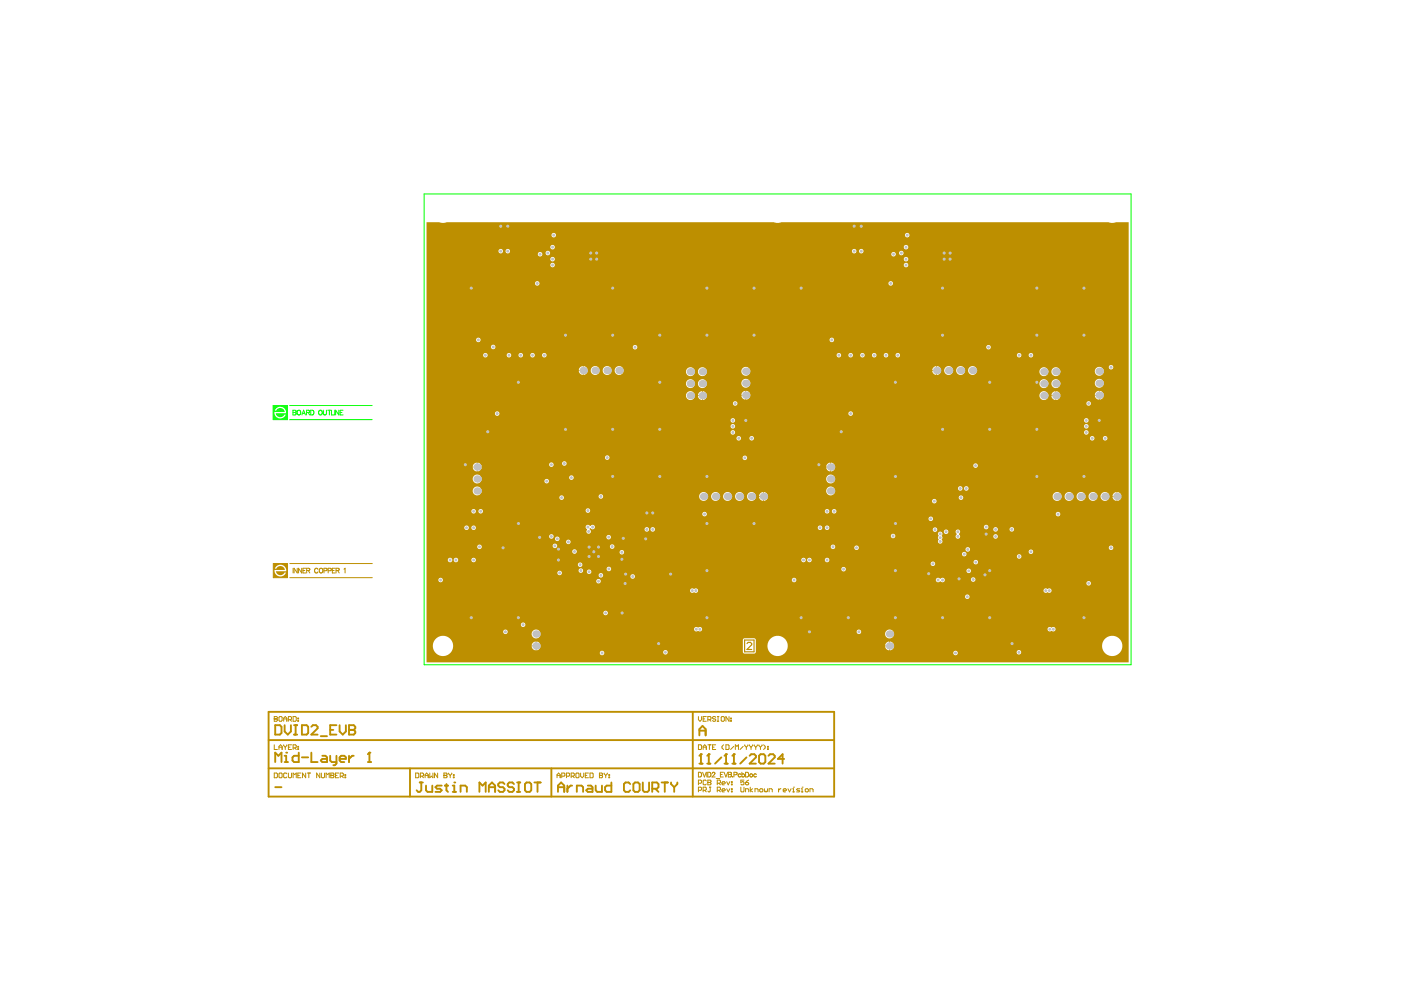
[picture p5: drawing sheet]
<svg xmlns="http://www.w3.org/2000/svg" width="297mm" height="210mm" viewBox="0 0 297 210" stroke-linecap="round" stroke-linejoin="round" font-family="sans-serif">
<path d="M57.9 86h3v3h-3zM58.5 86.6l-.3 .5h.4l.4-.5 .6-.1 .6 .4 .2 .4h-2.2l.3 1 .8 .4 .9-.3 .4-.5h-.3l-.5 .5h-.6l-.5-.3-.2-.5h2.2l-.3-.9-.8-.5-.7 .1z" fill="#0f0"/>
<g fill="none" stroke="#0f0" stroke-width=".21">
<path d="M89.9 41.1h149.9v99.8h-149.9zM57.9 86h3v3h-3zM61.4 89h17.5M61.4 86h17.5M62.1 87l.6 .1v.3l-.2 .1 .3 .1-.1 .3-.6 .1zM62.1 87.5h.4M63.1 87.1l.1-.1a.45 .45 0 0 1 .6 .5 .45 .45 0 0 1-.7 .3zM64 88l.4-1 .4 1M64.1 87.6h.5M65 87.5l.6-.1v-.3l-.6-.1v1M65.3 87.5l.4 .5M65.9 87h.3a.53 .53 0 0 1 .4 .5 .53 .53 0 0 1-.4 .5h-.3z"/>
<path d="M67.7 87.1v-.1a.45 .45 0 0 1 .6 .5 .45 .45 0 0 1-.6 .3zM68.6 87v.7l.2 .3 .4-.2v-.8M69.5 87h.7M69.8 87v1M70.3 87v1h.5M71 87v1M71.8 87v1l-.6-1v1M72.1 87.5h.4M72.7 87h-.6v1h.6"/>
</g>
<g fill="#bd8f00">
<path d="M90.4 47.1h2.7l.6 .2 1-.2h69.4l.6 .2 1-.2h69.3l.6 .2 1-.2h2.7v93.3h-148.9zM116.9 49.9a.5 .5 0 0 0 1 0 .5 .5 0 0 0-1 0zM191.9 49.9a.48 .48 0 0 0 .9 0 .48 .48 0 0 0-.9 0zM116.7 52.4a.48 .48 0 0 0 .9 0 .48 .48 0 0 0-.9 0zM191.6 52.4a.5 .5 0 0 0 1 0 .5 .5 0 0 0-1 0zM107.2 53.3a.48 .48 0 0 0 .9 0 .48 .48 0 0 0-.9 0zM105.7 53.3a.48 .48 0 0 0 .9 0 .48 .48 0 0 0-.9 0zM182.1 53.3a.5 .5 0 0 0 1 0 .5 .5 0 0 0-1 0zM180.6 53.3a.5 .5 0 0 0 1 0 .5 .5 0 0 0-1 0zM190.6 53.7a.5 .5 0 0 0 1 0 .5 .5 0 0 0-1 0zM115.7 53.7a.48 .48 0 0 0 .9 0 .48 .48 0 0 0-.9 0zM114 53.9a.5 .5 0 0 0 1 0 .5 .5 0 0 0-1 0zM189 53.9a.48 .48 0 0 0 .9 0 .48 .48 0 0 0-.9 0zM116.7 55a.48 .48 0 0 0 .9 0 .48 .48 0 0 0-.9 0zM191.6 55a.5 .5 0 0 0 1 0 .5 .5 0 0 0-1 0zM116.7 56.2a.48 .48 0 0 0 .9 0 .48 .48 0 0 0-.9 0zM191.6 56.2a.5 .5 0 0 0 1 0 .5 .5 0 0 0-1 0zM113.4 60.1a.5 .5 0 0 0 1 0 .5 .5 0 0 0-1 0zM188.4 60.1a.48 .48 0 0 0 .9 0 .48 .48 0 0 0-.9 0zM100.9 72.1a.5 .5 0 0 0 1 0 .5 .5 0 0 0-1 0zM175.9 72.1a.48 .48 0 0 0 .9 0 .48 .48 0 0 0-.9 0zM104.1 73.6a.48 .48 0 0 0 .9 0 .48 .48 0 0 0-.9 0zM134.2 73.6a.48 .48 0 0 0 .9 0 .48 .48 0 0 0-.9 0zM209.1 73.6a.5 .5 0 0 0 1 0 .5 .5 0 0 0-1 0zM114.9 75.3a.5 .5 0 0 0 1 0 .5 .5 0 0 0-1 0zM112.4 75.3a.5 .5 0 0 0 1 0 .5 .5 0 0 0-1 0zM109.9 75.3a.5 .5 0 0 0 1 0 .5 .5 0 0 0-1 0zM107.4 75.3a.5 .5 0 0 0 1 0 .5 .5 0 0 0-1 0zM102.4 75.3a.5 .5 0 0 0 1 0 .5 .5 0 0 0-1 0zM218.1 75.3a.5 .5 0 0 0 1 0 .5 .5 0 0 0-1 0zM215.6 75.3a.5 .5 0 0 0 1 0 .5 .5 0 0 0-1 0zM189.9 75.3a.48 .48 0 0 0 .9 0 .48 .48 0 0 0-.9 0zM187.4 75.3a.48 .48 0 0 0 .9 0 .48 .48 0 0 0-.9 0zM184.9 75.3a.48 .48 0 0 0 .9 0 .48 .48 0 0 0-.9 0zM182.4 75.3a.48 .48 0 0 0 .9 0 .48 .48 0 0 0-.9 0zM179.9 75.3a.48 .48 0 0 0 .9 0 .48 .48 0 0 0-.9 0zM177.4 75.3a.48 .48 0 0 0 .9 0 .48 .48 0 0 0-.9 0zM235.1 77.9a.48 .48 0 0 0 .9 0 .48 .48 0 0 0-.9 0zM198.7 77.6v.9h.8l-.3-.7zM197.8 78l-.1 .5h.8v-.9zM123.7 77.6v.9h.9l-.4-.7zM123.1 77.8l-.4 .7h.9v-.9zM205.3 78.6a.95 .95 0 0 0 1.9 0 .95 .95 0 0 0-1.9 0zM202.7 78.6a.95 .95 0 0 0 1.9 0 .95 .95 0 0 0-1.9 0zM200.2 78.6a.95 .95 0 0 0 1.9 0 .95 .95 0 0 0-1.9 0zM198.7 78.6v.9l.5-.2 .3-.6zM197.7 78.6l.1 .5 .7 .4v-.9zM130.3 78.6a.95 .95 0 0 0 1.9 0 .95 .95 0 0 0-1.9 0zM127.8 78.6a.95 .95 0 0 0 1.9 0 .95 .95 0 0 0-1.9 0zM125.2 78.6a.95 .95 0 0 0 1.9 0 .95 .95 0 0 0-1.9 0zM123.7 78.6v.9l.5-.2 .4-.6zM122.7 78.6l.2 .5 .7 .4v-.9zM157.2 78.7a.95 .95 0 0 0 1.9 0 .95 .95 0 0 0-1.9 0zM232.1 78.7a.95 .95 0 0 0 1.9 0 .95 .95 0 0 0-1.9 0zM148 78.8a.95 .95 0 0 0 1.9 0 .95 .95 0 0 0-1.9 0zM145.4 78.8a.95 .95 0 0 0 1.9 0 .95 .95 0 0 0-1.9 0zM222.9 78.8a.95 .95 0 0 0 1.9 0 .95 .95 0 0 0-1.9 0zM220.4 78.8a.95 .95 0 0 0 1.9 0 .95 .95 0 0 0-1.9 0zM157.2 81.3a.95 .95 0 0 0 1.9 0 .95 .95 0 0 0-1.9 0zM232.1 81.3a.95 .95 0 0 0 1.9 0 .95 .95 0 0 0-1.9 0zM148 81.3a.95 .95 0 0 0 1.9 0 .95 .95 0 0 0-1.9 0zM145.4 81.3a.95 .95 0 0 0 1.9 0 .95 .95 0 0 0-1.9 0zM222.9 81.3a.95 .95 0 0 0 1.9 0 .95 .95 0 0 0-1.9 0zM220.4 81.3a.95 .95 0 0 0 1.9 0 .95 .95 0 0 0-1.9 0zM158.2 82.9v.8h.9l-.4-.7zM157.5 83l-.3 .7h.8v-.8zM233.1 82.9v.8h.9l-.4-.7zM232.3 83.2l-.2 .5h.9v-.8zM149 82.9v.9h.9l-.4-.7zM148.3 83.1l-.3 .7h.8v-.9zM223.9 82.9v.9h.9l-.4-.7zM223.1 83.3l-.2 .5h.9v-.9zM158.2 83.9v.8l.5-.2 .4-.6zM157.2 83.9l.3 .6 .5 .2v-.8zM233.1 83.9v.8l.5-.2 .4-.6zM232.1 83.9l.4 .6 .5 .2v-.8zM149 84v.8l.5-.2 .4-.6zM148 84l.2 .5 .6 .3v-.8zM145.4 83.9a.95 .95 0 0 0 1.9 0 .95 .95 0 0 0-1.9 0zM223.9 84v.8l.5-.2 .4-.6zM222.9 84l.2 .5 .7 .3v-.8zM220.4 83.9a.95 .95 0 0 0 1.9 0 .95 .95 0 0 0-1.9 0zM230.3 85.5a.5 .5 0 0 0 1 0 .5 .5 0 0 0-1 0zM155.4 85.5a.5 .5 0 0 0 1 0 .5 .5 0 0 0-1 0zM104.9 87.7a.5 .5 0 0 0 1 0 .5 .5 0 0 0-1 0zM179.9 87.7a.48 .48 0 0 0 .9 0 .48 .48 0 0 0-.9 0zM229.8 89.1a.5 .5 0 0 0 1 0 .5 .5 0 0 0-1 0zM154.9 89.1a.5 .5 0 0 0 1 0 .5 .5 0 0 0-1 0zM229.8 90.4a.5 .5 0 0 0 1 0 .5 .5 0 0 0-1 0zM154.9 90.4a.5 .5 0 0 0 1 0 .5 .5 0 0 0-1 0zM229.8 91.7a.5 .5 0 0 0 1 0 .5 .5 0 0 0-1 0zM154.9 91.7a.5 .5 0 0 0 1 0 .5 .5 0 0 0-1 0zM233.8 92.9a.5 .5 0 0 0 1 0 .5 .5 0 0 0-1 0zM158.9 92.9a.5 .5 0 0 0 1 0 .5 .5 0 0 0-1 0zM231.1 92.9a.48 .48 0 0 0 .9 0 .48 .48 0 0 0-.9 0zM156.1 92.9a.5 .5 0 0 0 1 0 .5 .5 0 0 0-1 0zM128.3 97a.48 .48 0 0 0 .9 0 .48 .48 0 0 0-.9 0zM157.4 97.1a.5 .5 0 0 0 1 0 .5 .5 0 0 0-1 0zM119.2 98.3a.48 .48 0 0 0 .9 0 .48 .48 0 0 0-.9 0zM101.2 98.1v.8h.9l-.4-.6zM176.2 98.1v.8h.8l-.1-.5zM100.6 98.3l-.4 .6h.9v-.8zM175.5 98.3l-.3 .6h.8v-.8zM116.4 98.5a.5 .5 0 0 0 1 0 .5 .5 0 0 0-1 0zM206.4 98.7a.48 .48 0 0 0 .9 0 .48 .48 0 0 0-.9 0zM101.2 99.1v.9l.5-.2 .4-.7zM100.2 99.1l.2 .5 .7 .4v-.9zM176.2 99.1v.9l.5-.2 .3-.7zM175.2 99.1l.2 .5 .6 .4v-.9zM120.7 101.3a.48 .48 0 0 0 .9 0 .48 .48 0 0 0-.9 0zM115.4 102a.5 .5 0 0 0 1 0 .5 .5 0 0 0-1 0zM100.2 101.6a.95 .95 0 0 0 1.9 0 .95 .95 0 0 0-1.9 0zM175.2 101.6a.95 .95 0 0 0 1.9 0 .95 .95 0 0 0-1.9 0zM204.4 103.6a.5 .5 0 0 0 1 0 .5 .5 0 0 0-1 0zM203.1 103.6a.5 .5 0 0 0 1 0 .5 .5 0 0 0-1 0zM100.2 104.1a.95 .95 0 0 0 1.9 0 .95 .95 0 0 0-1.9 0zM175.2 104.1a.95 .95 0 0 0 1.9 0 .95 .95 0 0 0-1.9 0zM236.9 104.3v.9h.9l-.2-.5zM161.9 104.3v.9h.9l-.4-.7zM161.3 104.5l-.4 .7h.9v-.9zM236.1 104.7l-.2 .5h.8v-.9zM126.9 105.3a.5 .5 0 0 0 1 0 .5 .5 0 0 0-1 0zM118.6 105.5a.5 .5 0 0 0 1 0 .5 .5 0 0 0-1 0zM203.3 105.5a.48 .48 0 0 0 .9 0 .48 .48 0 0 0-.9 0zM236.9 105.3v.9l.5-.2 .4-.6zM235.9 105.3l.3 .7 .5 .2v-.9zM233.3 105.3a.95 .95 0 0 0 1.9 0 .95 .95 0 0 0-1.9 0zM230.8 105.3a.95 .95 0 0 0 1.9 0 .95 .95 0 0 0-1.9 0zM228.3 105.3a.95 .95 0 0 0 1.8 0 .95 .95 0 0 0-1.8 0zM225.7 105.3a.95 .95 0 0 0 1.9 0 .95 .95 0 0 0-1.9 0zM223.2 105.3a.95 .95 0 0 0 1.9 0 .95 .95 0 0 0-1.9 0zM161.9 105.3v.9l.5-.2 .4-.6zM160.9 105.3l.4 .7 .5 .2v-.9zM158.4 105.3a.95 .95 0 0 0 1.9 0 .95 .95 0 0 0-1.9 0zM155.8 105.3a.95 .95 0 0 0 1.9 0 .95 .95 0 0 0-1.9 0zM153.3 105.3a.95 .95 0 0 0 1.9 0 .95 .95 0 0 0-1.9 0zM150.8 105.3a.95 .95 0 0 0 1.9 0 .95 .95 0 0 0-1.9 0zM148.2 105.3a.95 .95 0 0 0 1.9 0 .95 .95 0 0 0-1.9 0zM197.6 106.3a.5 .5 0 0 0 1 0 .5 .5 0 0 0-1 0zM124.2 108.3a.48 .48 0 0 0 .9 0 .48 .48 0 0 0-.9 0zM176.4 108.4a.48 .48 0 0 0 .9 0 .48 .48 0 0 0-.9 0zM174.9 108.4a.48 .48 0 0 0 .9 0 .48 .48 0 0 0-.9 0zM101.4 108.4a.5 .5 0 0 0 1 0 .5 .5 0 0 0-1 0zM99.9 108.4a.5 .5 0 0 0 1 0 .5 .5 0 0 0-1 0zM223.8 109a.5 .5 0 0 0 1 0 .5 .5 0 0 0-1 0zM148.9 109a.5 .5 0 0 0 1 0 .5 .5 0 0 0-1 0zM196.9 110a.48 .48 0 0 0 .9 0 .48 .48 0 0 0-.9 0zM124.4 111.3l-.2 .5 .3 .6a.48 .48 0 0 0 0 .7 .48 .48 0 0 0 .7-.2 .48 .48 0 0 0-.2-.6v-.2l.2-.1a.48 .48 0 0 0 .8 .1 .48 .48 0 0 0 0-.7 .48 .48 0 0 0-.8 .1l-.5-.2zM208.6 111.7a.5 .5 0 0 0 1 0 .5 .5 0 0 0-1 0zM174.9 111.9a.48 .48 0 0 0 .9 0 .48 .48 0 0 0-.9 0zM173.4 111.9a.48 .48 0 0 0 .9 0 .48 .48 0 0 0-.9 0zM99.9 111.9a.5 .5 0 0 0 1 0 .5 .5 0 0 0-1 0zM98.4 111.9a.5 .5 0 0 0 1 0 .5 .5 0 0 0-1 0zM214 112.2a.5 .5 0 0 0 1 0 .5 .5 0 0 0-1 0zM210.6 112.2a.5 .5 0 0 0 1 0 .5 .5 0 0 0-1 0zM137.9 112.2a.5 .5 0 0 0 1 0 .5 .5 0 0 0-1 0zM136.7 112.2a.48 .48 0 0 0 .9 0 .48 .48 0 0 0-.9 0zM197.8 112.3a.48 .48 0 0 0 .9 0 .48 .48 0 0 0-.9 0zM200.1 112.7a.5 .5 0 0 0 1 0 .5 .5 0 0 0-1 0zM188.9 113.6a.48 .48 0 0 0 .9 0 .48 .48 0 0 0-.9 0zM210.6 113.7a.5 .5 0 0 0 1 0 .5 .5 0 0 0-1 0zM202.7 112.5l-.1 .3 .3 .5a.48 .48 0 0 0-.2 .8 .48 .48 0 0 0 .8 0 .48 .48 0 0 0-.2-.8v-.1a.48 .48 0 0 0 .1-.8 .48 .48 0 0 0-.7 .1zM116.4 113.7a.5 .5 0 0 0 1 0 .5 .5 0 0 0-1 0zM128.6 113.9a.48 .48 0 0 0 .9 0 .48 .48 0 0 0-.9 0zM117.7 114.2a.48 .48 0 0 0 .9 0 .48 .48 0 0 0-.9 0zM199.1 112.8l-.2 .5a.33 .33 0 0 1 .2 .3 .33 .33 0 0 1-.2 .3v.2a.33 .33 0 0 1 .2 .3 .33 .33 0 0 1-.2 .3 .48 .48 0 0 0 .6 .5 .48 .48 0 0 0 .1-.8l.2-.5a.33 .33 0 0 1-.2-.3 .33 .33 0 0 1 .2-.3l-.2-.5zM120 114.9a.5 .5 0 0 0 1 0 .5 .5 0 0 0-1 0zM117.2 115.7a.48 .48 0 0 0 .9 0 .48 .48 0 0 0-.9 0zM129.3 115.9a.5 .5 0 0 0 1 0 .5 .5 0 0 0-1 0zM176.1 115.9a.5 .5 0 0 0 1 0 .5 .5 0 0 0-1 0zM101.2 115.9a.48 .48 0 0 0 .9 0 .48 .48 0 0 0-.9 0zM235.1 116.1a.48 .48 0 0 0 .9 0 .48 .48 0 0 0-.9 0zM181.1 116.1a.5 .5 0 0 0 1 0 .5 .5 0 0 0-1 0zM204.7 116.5a.5 .5 0 0 0 1 0 .5 .5 0 0 0-1 0zM121.3 116.9a.5 .5 0 0 0 1 0 .5 .5 0 0 0-1 0zM218.1 117a.5 .5 0 0 0 1 0 .5 .5 0 0 0-1 0zM131.4 117.1a.48 .48 0 0 0 .9 0 .48 .48 0 0 0-.9 0zM204 117.5a.48 .48 0 0 0 .9 0 .48 .48 0 0 0-.9 0zM215.6 118a.5 .5 0 0 0 1 0 .5 .5 0 0 0-1 0zM174.9 118.7a.48 .48 0 0 0 .9 0 .48 .48 0 0 0-.9 0zM171.1 118.7a.5 .5 0 0 0 1 0 .5 .5 0 0 0-1 0zM169.9 118.7a.48 .48 0 0 0 .9 0 .48 .48 0 0 0-.9 0zM99.9 118.7a.5 .5 0 0 0 1 0 .5 .5 0 0 0-1 0zM96.2 118.7a.5 .5 0 0 0 1 0 .5 .5 0 0 0-1 0zM94.9 118.7a.5 .5 0 0 0 1 0 .5 .5 0 0 0-1 0zM206.4 119.2a.5 .5 0 0 0 1 0 .5 .5 0 0 0-1 0zM197.3 119.5a.5 .5 0 0 0 1 0 .5 .5 0 0 0-1 0zM122.5 119.7a.5 .5 0 0 0 1 0 .5 .5 0 0 0-1 0zM128.6 120.6a.5 .5 0 0 0 1 0 .5 .5 0 0 0-1 0zM178.4 120.7a.48 .48 0 0 0 .9 0 .48 .48 0 0 0-.9 0zM122.7 121a.48 .48 0 0 0 .9 0 .48 .48 0 0 0-.9 0zM204.9 121a.5 .5 0 0 0 1 0 .5 .5 0 0 0-1 0zM124.4 121.2a.5 .5 0 0 0 1 0 .5 .5 0 0 0-1 0zM118.2 121.5a.48 .48 0 0 0 .9 0 .48 .48 0 0 0-.9 0zM126.9 122a.5 .5 0 0 0 1 0 .5 .5 0 0 0-1 0zM133.7 122.2a.48 .48 0 0 0 .9 0 .48 .48 0 0 0-.9 0zM198.5 122.7a.52 .52 0 0 0 .2 .7 .52 .52 0 0 0 .7-.1 .52 .52 0 0 0 .7 .1 .52 .52 0 0 0 0-.8 .52 .52 0 0 0-.7 .1l-.6-.2zM205.9 122.9a.48 .48 0 0 0 .9 0 .48 .48 0 0 0-.9 0zM167.9 123a.48 .48 0 0 0 .9 0 .48 .48 0 0 0-.9 0zM92.9 123a.5 .5 0 0 0 1 0 .5 .5 0 0 0-1 0zM126.4 123.2a.5 .5 0 0 0 1 0 .5 .5 0 0 0-1 0zM230.3 123.7a.5 .5 0 0 0 1 0 .5 .5 0 0 0-1 0zM221.3 125a.48 .48 0 0 0 .1 .6 .48 .48 0 0 0 .7-.1 .48 .48 0 0 0 .7 .1 .48 .48 0 0 0 0-.7 .48 .48 0 0 0-.7 0l-.5-.1zM146.4 125a.48 .48 0 0 0 .1 .6 .48 .48 0 0 0 .7-.1 .48 .48 0 0 0 .7 .1 .48 .48 0 0 0 0-.7 .48 .48 0 0 0-.7 0l-.5-.1zM204.6 126.5a.5 .5 0 0 0 1 0 .5 .5 0 0 0-1 0zM127.9 130a.5 .5 0 0 0 1 0 .5 .5 0 0 0-1 0zM110.4 132.5a.5 .5 0 0 0 1 0 .5 .5 0 0 0-1 0zM222.2 133.1a.48 .48 0 0 0 .1 .7 .48 .48 0 0 0 .6-.1 .48 .48 0 0 0 .8 .1 .48 .48 0 0 0 0-.7 .48 .48 0 0 0-.8 0l-.4-.2zM147.2 133.1a.48 .48 0 0 0 .1 .7 .48 .48 0 0 0 .7-.1 .48 .48 0 0 0 .7 .1 .48 .48 0 0 0 0-.7 .48 .48 0 0 0-.7 0l-.5-.2zM181.6 134a.5 .5 0 0 0 1 0 .5 .5 0 0 0-1 0zM106.7 134a.48 .48 0 0 0 .9 0 .48 .48 0 0 0-.9 0zM157.6 135.4l-.1 .3 .1 2.8 .3 .1 2.2-.1 .2-.3-.2-2.8-.2-.1zM112.7 134.4a.95 .95 0 0 0 1.9 0 .95 .95 0 0 0-1.9 0zM187.7 134.4a.95 .95 0 0 0 1.8 0 .95 .95 0 0 0-1.8 0zM113.7 136v.9h.9l-.4-.7zM112.9 136.4l-.2 .5h.9v-.9zM188.7 136v.9h.8l-.1-.5zM187.8 136.4l-.1 .5h.8v-.9zM113.7 137v.9l.5-.2 .4-.6zM112.7 137l.4 .7 .5 .2v-.9zM188.7 137v.9l.5-.2 .3-.6zM187.7 137l.3 .7 .5 .2v-.9zM215.5 138.3a.5 .5 0 0 0 1 0 .5 .5 0 0 0-1 0zM140.6 138.3a.5 .5 0 0 0 1 0 .5 .5 0 0 0-1 0zM202.1 138.5a.5 .5 0 0 0 1 0 .5 .5 0 0 0-1 0zM127.2 138.5a.48 .48 0 0 0 .9 0 .48 .48 0 0 0-.9 0zM233.7 137a2.16 2.16 0 0 0 4.3 0 2.16 2.16 0 0 0-4.3 0zM162.7 137a2.16 2.16 0 0 0 4.3 0 2.16 2.16 0 0 0-4.3 0zM91.8 137a2.16 2.16 0 0 0 4.3 0 2.16 2.16 0 0 0-4.3 0z"/>
<path d="M57.9 119.5h3v3h-3zM58.6 120l-.3 .6h.3l.4-.5 .6-.1 .6 .4 .2 .4h-2.2l.3 1 .8 .4 1-.2 .3-.6h-.3l-.5 .5h-.5l-.6-.3-.2-.5h2.2l-.3-.9-.8-.5-.5 .1z"/>
</g>
<path d="M56.9 150.9h120v18h-120zM56.9 156.9h120M146.9 150.9v18M148.3 155.9v-1.3l.6-.7 .7 .7v1.3M148.3 154.9h1.3M148.6 159.9v2M56.9 162.9h120M86.9 162.9v6M116.9 162.9v6M148.3 161.9h.6" fill="none" stroke="#bd8f00" stroke-width=".4"/>
<path d="M157.9 135.7h2v2.5h-2z" fill="none" stroke="#bd8f00" stroke-width=".25"/>
<g fill="none" stroke="#bd8f00" stroke-width=".21">
<path d="M57.9 119.5h3v3h-3zM61.4 119.5h17.5M61.4 122.5h17.5M148.1 151.9v.7l.3 .3 .3-.3v-.7M148.1 157.9h.5l.1 .2v.6l-.1 .2h-.5zM149.1 158.9v-.7l.3-.3 .3 .3v.7M149.1 152.4h.3M149.1 158.4h.6M149.7 151.9h-.6v1h.6M150.1 152.6h.5l.1-.5-.1-.2h-.5v1M150.1 157.9h.6M150.4 152.6l.3 .3"/>
<path d="M150.4 157.9v1M151.1 158.4h.3M151.7 152.1l-.1-.2-.5 .2 .1 .3 .5 .2-.1 .3-.5-.1M151.7 157.9h-.6v1h.6M152.1 151.9h.3M152.1 152.9h.3M152.2 151.9v1M152.9 152.1l.2-.2 .5 .2v.7l-.2 .1-.5-.1zM153.4 157.9l-.3 .3v.4l.3 .3M153.9 157.9h.5l.2 .2v.6l-.2 .2h-.5zM154.6 151.9v1l-.7-1v1M154.9 152.3h.2v.1h-.2z"/>
<path d="M154.9 152.8h.2v.1h-.2zM155.6 158.2l-.7 .7M155.9 158.9v-1l.3 .3 .4-.3v1M157.6 158.2l-.7 .7M157.9 157.9l.3 .5M158.2 158.4v.5M158.6 157.9l-.4 .5M158.9 157.9l.3 .5M159.2 158.4v.5M159.6 157.9l-.4 .5M159.9 157.9l.3 .5M160.2 158.4v.5"/>
<path d="M160.6 157.9l-.4 .5M160.9 157.9l.3 .5M161.2 158.4v.5M161.6 157.9l-.4 .5M161.9 157.9l.3 .3v.4l-.3 .3M162.7 158.7h.2v.2h-.2zM162.7 158.2h.2v.2h-.2zM88.1 163.9h.5l.2 .2v.6l-.2 .2h-.5zM89.1 164.6h.5l.2-.5-.2-.2h-.5v1M89.5 164.6l.3 .3M90.1 164.4h.7M90.1 164.9v-.7l.4-.3 .3 .3v.7"/>
<path d="M91.1 163.9v1l.4-.3 .3 .3v-1M92.8 163.9v1l-.7-1v1M94.1 164.4h.1M94.1 164.4h.5M94.1 163.9h.5l.2 .2-.2 .3 .2 .3-.2 .2h-.5zM95.1 163.9l.4 .5M95.5 164.4v.5M95.8 163.9l-.3 .5M96.1 164.2h.2v.2h-.2zM96.1 164.7h.2v.2h-.2zM118.1 164.9v-.7l.3-.3 .4 .3v.7M118.1 164.4h.7"/>
<path d="M119.1 164.6h.5l.2-.5-.2-.2h-.5v1M120.1 164.6h.5l.2-.5-.2-.2h-.5v1M121.1 164.6h.5l.2-.5-.2-.2h-.5v1M121.4 164.6l.4 .3M122.1 164.1l.2-.2 .5 .2v.6l-.2 .2-.5-.2zM123.1 163.9v.7l.3 .3 .4-.3v-.7M124.1 164.4h.3M124.8 163.9h-.7v1h.7M125.1 163.9h.5l.2 .2v.6l-.2 .2h-.5zM127.1 164.4h.1M127.1 164.4h.5M127.1 163.9h.5l.2 .2-.2 .3 .2 .3-.2 .2h-.5z"/>
<path d="M128.1 163.9l.3 .5M128.4 164.4v.5M128.8 163.9l-.4 .5M129.1 164.2h.2v.2h-.2zM129.1 164.7h.2v.2h-.2zM148.1 163.7h.3a.53 .53 0 0 1 .4 .5 .53 .53 0 0 1-.4 .5h-.3zM148.1 166.1h.5l.1-.5-.1-.2h-.5v1M148.1 167.6h.5l.1-.5-.1-.2h-.5v1M149 163.7l.3 1 .4-1M149.1 167.6h.5l.1-.5-.1-.2h-.5v1M149.4 167.6l.3 .3M149.7 165.6l-.1-.2-.5 .2v.6l.1 .2 .5-.2"/>
<path d="M149.9 163.7v1M150.1 163.7h.3a.53 .53 0 0 1 .3 .5 .53 .53 0 0 1-.3 .5h-.3zM150.1 165.9h.1M150.1 165.4h.5l.1 .2-.1 .3 .1 .3-.1 .2h-.5zM150.1 165.9h.5M150.4 166.9h.3M150.6 166.9v.8l-.2 .2-.3-.2M151 164l.2-.3 .4 .2-.6 .8h.6M151.8 165.1h.8M152.1 167.6h.5l.1-.5-.1-.2h-.5v1M152.1 166.1h.5l.1-.5-.1-.2h-.5v1M152.4 167.6l.3 .3"/>
<path d="M152.4 166.1l.3 .3M152.7 164.2h.4M153.1 167.6h.6l-.1-.4-.5 .2 .1 .5h.4M153.1 166.1h.6l-.1-.4-.5 .2 .1 .5h.4M153.4 163.7h-.7v1h.7M153.5 163.7l.4 1 .4-1M154.1 167.2l.3 .7 .3-.7M154.1 165.7l.3 .7 .3-.7M154.4 163.7l.6 .1 .1 .2-.3 .2 .3 .2-.1 .3h-.6zM154.4 164.2h.4M155.1 167.7h.1v.2h-.1zM155.1 167.2h.1v.2h-.1z"/>
<path d="M155.1 165.7h.1v.2h-.1zM155.1 166.2h.1v.2h-.1zM155.3 164.6h.1M155.6 164.3l.6-.1v-.4l-.6-.1v1M157.1 164.2a.32 .32 0 0 0-.5 0 .32 .32 0 0 0 0 .4 .32 .32 0 0 0 .5 0M157.3 164.2a.32 .32 0 0 1 .5 0 .32 .32 0 0 1 0 .4 .32 .32 0 0 1-.5 0M157.3 163.7v1M158.1 163.7h.3a.53 .53 0 0 1 .4 .5 .53 .53 0 0 1-.4 .5h-.3zM160.4 164.2a.32 .32 0 0 0-.5 0 .32 .32 0 0 0 0 .4 .32 .32 0 0 0 .5 0"/>
<circle cx="159.3" cy="164.4" r=".33"/>
</g>
<circle cx="148.6" cy="159.9" r=".2" fill="#bd8f00"/>
<path d="M148.6 159.9l-.3 .3M150.3 159.9v2M149.9 161.9h.7" fill="none" stroke="#bd8f00" stroke-width=".4"/>
<circle cx="150.3" cy="159.9" r=".2" fill="#bd8f00"/>
<path d="M150.3 159.9l-.4 .3M153.9 159.9v2M152.9 160.6l-1.3 1.3M153.6 161.9h.7" fill="none" stroke="#bd8f00" stroke-width=".4"/>
<circle cx="153.9" cy="159.9" r=".2" fill="#bd8f00"/>
<path d="M153.9 159.9l-.3 .3M155.6 159.9v2M155.3 161.9h.6" fill="none" stroke="#bd8f00" stroke-width=".4"/>
<circle cx="155.6" cy="159.9" r=".2" fill="#bd8f00"/>
<g fill="none" stroke="#bd8f00" stroke-width=".4">
<path d="M58.3 153.8h1l.4 .3v1.3l-.4 .4h-1zM60.3 153.8v1.3l.7 .7 .7-.7v-1.3M62.3 155.8h.7M62.3 153.8h.7M62.7 153.8v2M64 153.8h1l.3 .3v1.3l-.3 .4h-1zM66 154.1l.3-.3h.7l.3 .3v.3l-1.3 1.4h1.3M68 156.1h1.3M70 154.8h.7M71.3 153.8h-1.3v2h1.3M72 153.8v1.3l.7 .7 .6-.7v-1.3M74 153.8v2h1l.3-.4v-.3l-.3-.3h-1"/>
<path d="M155.6 159.9l-.3 .3M158.3 160.6l-1.4 1.3M158.9 160.2l.4-.3h.6l.4 .3v.4l-1.4 1.3h1.4M160.9 160.2l.4-.3h.6l.4 .3v1.4l-.4 .3h-.6l-.4-.3zM162.9 160.2l.4-.3h.6l.4 .3v.4l-1.4 1.3h1.4M166.3 160.9h-1.4l1-1v2"/>
</g>
<path d="M58.1 152.4h.1M58.1 151.9h.5l.2 .2-.2 .3 .2 .4-.2 .1h-.5zM58.1 152.4h.5M59.1 152.1l.2-.2 .5 .2v.7l-.2 .1-.5-.1zM60.1 152.4h.7M60.1 152.9v-.6l.4-.4 .3 .4v.6M61.1 152.6h.5l.2-.5-.2-.2h-.5v1M61.5 152.6l.3 .3M62.1 151.9h.5l.2 .2v.7l-.2 .1h-.5zM63.1 152.8h.2v.1h-.2zM63.1 152.3h.2v.1h-.2z" fill="none" stroke="#bd8f00" stroke-width=".21"/>
<circle cx="74" cy="154.8" r=".2" fill="#bd8f00"/>
<path d="M74 153.8h1l.3 .3v.3l-.3 .4h-1M58.3 161.6v-2l.7 .6 .7-.6v2M60.3 161.6h.7M60.3 160.2h.4v1.4" fill="none" stroke="#bd8f00" stroke-width=".4"/>
<g fill="none" stroke="#bd8f00" stroke-width=".21">
<path d="M58.1 157.9v1h.7M59.1 158.9v-.7l.4-.3 .3 .3v.7M59.1 158.4h.7M60.1 157.9l.4 .5M60.5 158.4v.5M60.8 157.9l-.3 .5M61.1 158.4h.4M61.8 157.9h-.7v1h.7M62.1 158.6h.5l.2-.5-.2-.2h-.5v1M62.5 158.6l.3 .3M63.1 158.7h.2v.2h-.2zM63.1 158.2h.2v.2h-.2z"/>
<path d="M58.1 163.9h.5l.2 .2v.6l-.2 .2h-.5zM59.1 164.1l.2-.2 .5 .2v.6l-.2 .2-.5-.2zM60.8 164.1l-.2-.2-.5 .2v.6l.2 .2 .5-.2M61.1 163.9v.8l.2 .2 .5-.2v-.8M62.1 164.9v-1l.4 .3 .3-.3v1M63.1 164.4h.4M63.8 163.9h-.7v1h.7M64.8 163.9v1l-.7-1v1M65.1 163.9h.7M65.5 163.9v1M67.8 163.9v1l-.7-1v1M68.1 163.9v.8l.2 .2 .5-.2v-.8"/>
<path d="M69.1 164.9v-1l.4 .3 .3-.3v1M70.1 164.4h.1M70.1 163.9h.5l.2 .2-.2 .3 .2 .3-.2 .2h-.5zM70.1 164.4h.5M71.1 164.4h.4M71.8 163.9h-.7v1h.7M72.1 164.6h.5l.2-.5-.2-.2h-.5v1M72.5 164.6l.3 .3M73.1 164.7h.2v.2h-.2zM73.1 164.2h.2v.2h-.2zM157.1 166.9v.8l.1 .2 .5-.2v-.8M157.7 165.4h-.6v.5l.5-.2 .1 .5-.1 .2-.5-.2"/>
<path d="M158.1 165.9h.5l.1 .3-.5 .2zM158.1 167.9v-.7h.5l.1 .2v.5M158.7 165.4l-.6 .5M159.1 166.9v1M159.6 167.2l-.5 .4 .5 .3M160.1 167.9v-.7h.5l.1 .2v.5M161.2 167.2l.5 .2-.1 .5-.5-.2zM162.1 167.2v.5l.1 .2 .5-.2v-.5M163.1 167.9v-.7h.5l.1 .2v.5M165.1 167.2v.7M165.6 167.2l-.5 .4M166.1 167.6h.6l-.1-.4-.5 .2 .1 .5h.4"/>
<path d="M167.1 167.2l.3 .7 .3-.7M168.1 167.9h.3M168.1 167.2h.1v.7M168.2 166.9h.1M169.6 167.2h-.5l-.2 .2 .7 .3-.2 .2h-.5M169.9 167.9h.3M169.9 167.2h.2v.7M170.1 166.9h.1M170.7 167.4l.5-.2 .2 .5-.5 .2zM171.7 167.9v-.7h.5l.2 .2v.5"/>
</g>
<circle cx="60.7" cy="159.6" r=".2" fill="#bd8f00"/>
<path d="M63.3 159.6v2h-1l-.3-.4v-.6l.3-.4h1M66 159.6v2h1.3M78.3 159.6v2M64 160.6h1.3M68.3 160.2h.7l.3 .4v1h-1l-.3-.4 .3-.3h1M70 160.2v1l.3 .4h1M71.3 160.2v1.7l-.3 .3h-.3M72 160.9h1.3v-.3l-.3-.4h-.7l-.3 .4v.6l.3 .4h.7M74 160.2v1.4M75 160.2h-.3l-.7 .7M78 161.6h.7" fill="none" stroke="#bd8f00" stroke-width=".4"/>
<circle cx="78.3" cy="159.6" r=".2" fill="#bd8f00"/>
<g fill="none" stroke="#bd8f00" stroke-width=".4">
<path d="M78.3 159.6l-.3 .3M89 165.9h.7M89.3 165.9v1.7l-.3 .3h-.3l-.4-.3M90.3 166.6v1l.4 .3h1v-1.3M93.7 166.6h-1l-.4 .3 .4 .3h.6l.4 .4-.4 .3h-1M94.3 166.6h.7M94.7 166.2v1.4l.3 .3M96 166.6h.3v1.3M96 167.9h.6M118.3 167.9v-1.3l.7-.7 .6 .7v1.3M118.3 166.9h1.3M120.3 166.6v1.3"/>
<path d="M121.3 166.6h-.3l-.7 .6M122.3 167.9v-1.3h1l.3 .3v1M124.6 166.6h.7l.3 .3v1h-1l-.3-.3 .3-.4h1M126.3 166.6v1l.3 .3h1v-1.3M129.6 165.9v2h-1l-.3-.3v-.7l.3-.3h1M133.6 166.2l-.3-.3h-.7l-.3 .3v1.4l.3 .3h.7l.3-.3M134.3 166.2l.3-.3h.7l.3 .3v1.4l-.3 .3h-.7l-.3-.3zM136.3 165.9v1.7l.3 .3h.7l.3-.3v-1.7M138.3 167.2h1l.3-.3v-.7l-.3-.3h-1v2M138.9 167.2l.7 .7M140.3 165.9h1.3M140.9 165.9v2"/>
<path d="M142.3 165.9v.3l.6 .7M142.9 166.9v1M143.6 165.9v.3l-.7 .7"/>
</g>
<circle cx="96.3" cy="165.9" r=".2" fill="#bd8f00"/>
<g fill="none" stroke="#bd8f00" stroke-width=".4">
<path d="M58.3 166.9h1.4M97.6 167.9v-1.3h1l.4 .3v1M101.6 167.9v-2l.7 .7 .7-.7v2M103.6 167.9v-1.3l.7-.7 .7 .7v1.3M103.6 166.9h1.4M107 166.2l-.4-.3h-.6l-.4 .3v.4l.4 .3h.6l.4 .3v.4l-.4 .3h-.6l-.4-.3M109 166.2l-.4-.3h-.6l-.4 .3v.4l.4 .3h.6l.4 .3v.4l-.4 .3h-.6l-.4-.3M109.6 165.9h.7M109.6 167.9h.7M110 165.9v2M111.6 165.9h.7l.3 .3v1.4l-.3 .3h-.7l-.3-.3v-1.4zM113.3 165.9h1.3"/>
<path d="M114 165.9v2"/>
</g>
<path d="M158.4 136.5l.2-.3h.5l.3 .3v.2l-1 1h1" fill="none" stroke="#bd8f00" stroke-width=".25"/>
<g fill="none" stroke="#bd8f00" stroke-width=".21">
<path d="M62.1 120.5v1M63 120.5v1l-.6-1v1M64 120.5v1l-.7-1v1M64.2 121h.4M64.9 120.5h-.7v1h.7M65 121l.6-.1v-.3l-.6-.1v1M65.4 121l.3 .5M67.4 120.7a.37 .37 0 0 0-.4-.2 .37 .37 0 0 0-.3 .4v.2a.37 .37 0 0 0 .3 .4 .37 .37 0 0 0 .4-.3M67.8 120.6l.1-.1a.45 .45 0 0 1 .6 .5 .45 .45 0 0 1-.7 .3zM68.7 121h.6v-.4l-.6-.1v1M69.6 121h.5l.1-.4-.6-.1v1M70.5 121h.3"/>
<path d="M71.1 120.5h-.6v1h.6M71.3 121l.5-.1 .1-.3-.6-.1v1M71.6 121l.3 .5M72.9 120.7l.3-.2v1"/>
</g>
<g fill="#c1c1c1">
<circle cx="124.8" cy="112.7" r=".32"/>
<circle cx="129" cy="113.9" r=".32"/>
<circle cx="123" cy="119.7" r=".32"/>
<circle cx="129.8" cy="115.9" r=".32"/>
<circle cx="131.8" cy="117.1" r=".32"/>
<circle cx="129.1" cy="120.6" r=".32"/>
<circle cx="124.9" cy="121.2" r=".32"/>
<circle cx="121.8" cy="116.9" r=".32"/>
<circle cx="229.8" cy="61.1" r=".32"/>
<circle cx="229.8" cy="71.1" r=".32"/>
<circle cx="229.8" cy="101" r=".32"/>
<circle cx="229.8" cy="131" r=".32"/>
<circle cx="219.8" cy="61.1" r=".32"/>
<circle cx="219.8" cy="71.1" r=".32"/>
<circle cx="219.8" cy="81.1" r=".32"/>
<circle cx="219.8" cy="91" r=".32"/>
<circle cx="219.8" cy="101" r=".32"/>
<circle cx="209.8" cy="81.1" r=".32"/>
<circle cx="209.8" cy="91" r=".32"/>
<circle cx="209.8" cy="121" r=".32"/>
<circle cx="209.8" cy="131" r=".32"/>
<circle cx="199.8" cy="61.1" r=".32"/>
<circle cx="199.8" cy="71.1" r=".32"/>
<circle cx="199.8" cy="91" r=".32"/>
<circle cx="199.8" cy="131" r=".32"/>
<circle cx="189.8" cy="81.1" r=".32"/>
<circle cx="189.8" cy="101" r=".32"/>
<circle cx="189.8" cy="111" r=".32"/>
<circle cx="189.8" cy="121" r=".32"/>
<circle cx="189.8" cy="131" r=".32"/>
<circle cx="179.9" cy="131" r=".32"/>
<circle cx="169.9" cy="61.1" r=".32"/>
<circle cx="169.9" cy="131" r=".32"/>
<circle cx="159.9" cy="61.1" r=".32"/>
<circle cx="159.9" cy="71.1" r=".32"/>
<circle cx="159.9" cy="111" r=".32"/>
<circle cx="149.9" cy="61.1" r=".32"/>
<circle cx="149.9" cy="71.1" r=".32"/>
<circle cx="149.9" cy="101" r=".32"/>
<circle cx="149.9" cy="111" r=".32"/>
<circle cx="149.9" cy="121" r=".32"/>
<circle cx="149.9" cy="131" r=".32"/>
<circle cx="139.9" cy="71.1" r=".32"/>
<circle cx="139.9" cy="81.1" r=".32"/>
<circle cx="139.9" cy="91" r=".32"/>
<circle cx="139.9" cy="101" r=".32"/>
<circle cx="129.9" cy="61.1" r=".32"/>
<circle cx="129.9" cy="71.1" r=".32"/>
<circle cx="129.9" cy="91" r=".32"/>
<circle cx="129.9" cy="101" r=".32"/>
<circle cx="119.9" cy="71.1" r=".32"/>
<circle cx="119.9" cy="91" r=".32"/>
<circle cx="109.9" cy="81.1" r=".32"/>
<circle cx="109.9" cy="111" r=".32"/>
<circle cx="109.9" cy="131" r=".32"/>
<circle cx="99.9" cy="61.1" r=".32"/>
<circle cx="99.9" cy="131" r=".32"/>
<circle cx="181.1" cy="53.3" r=".32"/>
<circle cx="137.1" cy="108.8" r=".32"/>
<circle cx="138.4" cy="108.8" r=".32"/>
<circle cx="137.1" cy="112.2" r=".32"/>
<circle cx="138.4" cy="112.2" r=".32"/>
<circle cx="116.9" cy="98.5" r=".32"/>
<circle cx="119.1" cy="105.5" r=".32"/>
<circle cx="119.7" cy="98.3" r=".32"/>
<circle cx="115.4" cy="75.3" r=".32"/>
<circle cx="134.6" cy="73.6" r=".32"/>
<circle cx="102.9" cy="75.3" r=".32"/>
<circle cx="105.4" cy="87.7" r=".32"/>
<circle cx="116.2" cy="53.7" r=".32"/>
<circle cx="121.2" cy="101.3" r=".32"/>
<circle cx="128.7" cy="97" r=".32"/>
<circle cx="157.9" cy="97.1" r=".32"/>
<circle cx="116.9" cy="113.7" r=".32"/>
<circle cx="118.2" cy="114.2" r=".32"/>
<circle cx="132.1" cy="114.1" r=".32"/>
<circle cx="117.7" cy="115.7" r=".32"/>
<circle cx="114.4" cy="113.9" r=".32"/>
<circle cx="124.9" cy="118" r=".32"/>
<circle cx="126.9" cy="118" r=".32"/>
<circle cx="126.9" cy="116" r=".32"/>
<circle cx="124.9" cy="116" r=".32"/>
<circle cx="125.9" cy="117" r=".32"/>
<circle cx="132.5" cy="123.7" r=".32"/>
<circle cx="115.9" cy="102" r=".32"/>
<circle cx="127.4" cy="105.3" r=".32"/>
<circle cx="124.6" cy="111.7" r=".32"/>
<circle cx="124.6" cy="108.3" r=".32"/>
<circle cx="125.6" cy="111.7" r=".32"/>
<circle cx="118.4" cy="118.7" r=".32"/>
<circle cx="118.4" cy="116.4" r=".32"/>
<circle cx="120.5" cy="114.9" r=".32"/>
<circle cx="104.6" cy="73.6" r=".32"/>
<circle cx="112.9" cy="75.3" r=".32"/>
<circle cx="100.4" cy="118.7" r=".32"/>
<circle cx="96.7" cy="118.7" r=".32"/>
<circle cx="118.7" cy="121.5" r=".32"/>
<circle cx="110.9" cy="132.5" r=".32"/>
<circle cx="126.9" cy="123.2" r=".32"/>
<circle cx="127.4" cy="122" r=".32"/>
<circle cx="142.2" cy="121.7" r=".32"/>
<circle cx="134.1" cy="122.2" r=".32"/>
<circle cx="132.6" cy="121.7" r=".32"/>
<circle cx="131.9" cy="130" r=".32"/>
<circle cx="128.4" cy="130" r=".32"/>
<circle cx="159.4" cy="92.9" r=".32"/>
<circle cx="123.1" cy="121" r=".32"/>
<circle cx="131.8" cy="118.6" r=".32"/>
<circle cx="136.9" cy="114.2" r=".32"/>
<circle cx="100.4" cy="111.9" r=".32"/>
<circle cx="98.9" cy="111.9" r=".32"/>
<circle cx="106.7" cy="116.1" r=".32"/>
<circle cx="117.2" cy="56.2" r=".32"/>
<circle cx="95.4" cy="118.7" r=".32"/>
<circle cx="125.2" cy="53.7" r=".32"/>
<circle cx="126.5" cy="53.7" r=".32"/>
<circle cx="126.5" cy="55" r=".32"/>
<circle cx="125.2" cy="55" r=".32"/>
<circle cx="101.7" cy="115.9" r=".32"/>
<circle cx="93.4" cy="123" r=".32"/>
<circle cx="101.9" cy="108.4" r=".32"/>
<circle cx="100.4" cy="108.4" r=".32"/>
<circle cx="98.7" cy="98.5" r=".32"/>
<circle cx="155.4" cy="91.7" r=".32"/>
<circle cx="155.4" cy="89.1" r=".32"/>
<circle cx="155.4" cy="90.4" r=".32"/>
<circle cx="158.1" cy="89.1" r=".32"/>
<circle cx="156.6" cy="92.9" r=".32"/>
<circle cx="149.4" cy="109" r=".32"/>
<circle cx="155.9" cy="85.5" r=".32"/>
<circle cx="101.4" cy="72.1" r=".32"/>
<circle cx="147.6" cy="133.4" r=".32"/>
<circle cx="139.6" cy="136.5" r=".32"/>
<circle cx="147.5" cy="125.2" r=".32"/>
<circle cx="146.8" cy="125.2" r=".32"/>
<circle cx="141.1" cy="138.3" r=".32"/>
<circle cx="127.6" cy="138.5" r=".32"/>
<circle cx="107.2" cy="134" r=".32"/>
<circle cx="106.2" cy="53.3" r=".32"/>
<circle cx="107.7" cy="53.3" r=".32"/>
<circle cx="107.7" cy="48" r=".32"/>
<circle cx="106.2" cy="48" r=".32"/>
<circle cx="117.4" cy="49.9" r=".32"/>
<circle cx="114.5" cy="53.9" r=".32"/>
<circle cx="103.4" cy="91.5" r=".32"/>
<circle cx="107.9" cy="75.3" r=".32"/>
<circle cx="110.4" cy="75.3" r=".32"/>
<circle cx="113.9" cy="60.1" r=".32"/>
<circle cx="117.2" cy="52.4" r=".32"/>
<circle cx="117.2" cy="55" r=".32"/>
<circle cx="148.4" cy="133.4" r=".32"/>
<circle cx="178.4" cy="91.5" r=".32"/>
<circle cx="176.4" cy="72.1" r=".32"/>
<circle cx="198.1" cy="106.3" r=".32"/>
<circle cx="230.8" cy="85.5" r=".32"/>
<circle cx="224.3" cy="109" r=".32"/>
<circle cx="235.6" cy="116.1" r=".32"/>
<circle cx="235.6" cy="77.9" r=".32"/>
<circle cx="206.9" cy="119.2" r=".32"/>
<circle cx="205.2" cy="116.5" r=".32"/>
<circle cx="203.6" cy="103.6" r=".32"/>
<circle cx="204.9" cy="103.6" r=".32"/>
<circle cx="206.8" cy="98.7" r=".32"/>
<circle cx="204.4" cy="117.5" r=".32"/>
<circle cx="206.3" cy="122.9" r=".32"/>
<circle cx="205.4" cy="121" r=".32"/>
<circle cx="200.6" cy="112.7" r=".32"/>
<circle cx="199.3" cy="113.2" r=".32"/>
<circle cx="203.7" cy="105.5" r=".32"/>
<circle cx="218.6" cy="117" r=".32"/>
<circle cx="216.1" cy="118" r=".32"/>
<circle cx="214.5" cy="112.2" r=".32"/>
<circle cx="181.6" cy="116.1" r=".32"/>
<circle cx="196.9" cy="121.6" r=".32"/>
<circle cx="209.1" cy="111.7" r=".32"/>
<circle cx="209.1" cy="113.2" r=".32"/>
<circle cx="197.3" cy="110" r=".32"/>
<circle cx="198.9" cy="123" r=".32"/>
<circle cx="197.8" cy="119.5" r=".32"/>
<circle cx="211.1" cy="113.7" r=".32"/>
<circle cx="211.1" cy="112.2" r=".32"/>
<circle cx="177.9" cy="75.3" r=".32"/>
<circle cx="180.4" cy="75.3" r=".32"/>
<circle cx="182.9" cy="75.3" r=".32"/>
<circle cx="185.4" cy="75.3" r=".32"/>
<circle cx="187.8" cy="75.3" r=".32"/>
<circle cx="190.3" cy="75.3" r=".32"/>
<circle cx="218.6" cy="75.3" r=".32"/>
<circle cx="216.1" cy="75.3" r=".32"/>
<circle cx="178.9" cy="120.7" r=".32"/>
<circle cx="199.8" cy="123" r=".32"/>
<circle cx="203.1" cy="112.7" r=".32"/>
<circle cx="203.1" cy="113.7" r=".32"/>
<circle cx="203.3" cy="122.7" r=".32"/>
<circle cx="208.8" cy="121.9" r=".32"/>
<circle cx="205.1" cy="126.5" r=".32"/>
<circle cx="230.8" cy="123.7" r=".32"/>
<circle cx="182.6" cy="48" r=".32"/>
<circle cx="181.1" cy="48" r=".32"/>
<circle cx="182.6" cy="53.3" r=".32"/>
<circle cx="199.3" cy="114" r=".32"/>
<circle cx="199.3" cy="114.8" r=".32"/>
<circle cx="200.2" cy="55" r=".32"/>
<circle cx="201.4" cy="55" r=".32"/>
<circle cx="201.4" cy="53.7" r=".32"/>
<circle cx="200.2" cy="53.7" r=".32"/>
<circle cx="188.8" cy="60.1" r=".32"/>
<circle cx="192.3" cy="49.9" r=".32"/>
<circle cx="209.6" cy="73.6" r=".32"/>
<circle cx="180.4" cy="87.7" r=".32"/>
<circle cx="221.7" cy="125.2" r=".32"/>
<circle cx="222.5" cy="125.2" r=".32"/>
<circle cx="222.6" cy="133.4" r=".32"/>
<circle cx="223.3" cy="133.4" r=".32"/>
<circle cx="231.6" cy="92.9" r=".32"/>
<circle cx="233.1" cy="89.1" r=".32"/>
<circle cx="168.4" cy="123" r=".32"/>
<circle cx="176.6" cy="115.9" r=".32"/>
<circle cx="173.6" cy="98.5" r=".32"/>
<circle cx="170.4" cy="118.7" r=".32"/>
<circle cx="171.6" cy="118.7" r=".32"/>
<circle cx="189.4" cy="53.9" r=".32"/>
<circle cx="175.4" cy="108.4" r=".32"/>
<circle cx="191.1" cy="53.7" r=".32"/>
<circle cx="175.4" cy="111.9" r=".32"/>
<circle cx="192.1" cy="56.2" r=".32"/>
<circle cx="173.9" cy="111.9" r=".32"/>
<circle cx="176.9" cy="108.4" r=".32"/>
<circle cx="175.4" cy="118.7" r=".32"/>
<circle cx="198.2" cy="112.3" r=".32"/>
<circle cx="192.1" cy="55" r=".32"/>
<circle cx="192.1" cy="52.4" r=".32"/>
<circle cx="189.3" cy="113.6" r=".32"/>
<circle cx="171.6" cy="134" r=".32"/>
<circle cx="214.6" cy="136.5" r=".32"/>
<circle cx="182.1" cy="134" r=".32"/>
<circle cx="202.6" cy="138.5" r=".32"/>
<circle cx="216" cy="138.3" r=".32"/>
<circle cx="234.3" cy="92.9" r=".32"/>
<circle cx="230.3" cy="90.4" r=".32"/>
<circle cx="230.3" cy="89.1" r=".32"/>
<circle cx="230.3" cy="91.7" r=".32"/>
<circle cx="198.6" cy="78.6" r=".79"/>
<circle cx="201.1" cy="78.6" r=".79"/>
<circle cx="203.7" cy="78.6" r=".79"/>
<circle cx="188.6" cy="134.4" r=".79"/>
<circle cx="188.6" cy="137" r=".79"/>
<circle cx="236.8" cy="105.3" r=".79"/>
<circle cx="234.3" cy="105.3" r=".79"/>
<circle cx="231.7" cy="105.3" r=".79"/>
<circle cx="229.2" cy="105.3" r=".79"/>
<circle cx="226.7" cy="105.3" r=".79"/>
<circle cx="224.1" cy="105.3" r=".79"/>
<circle cx="221.3" cy="78.8" r=".79"/>
<circle cx="223.9" cy="78.8" r=".79"/>
<circle cx="221.3" cy="81.3" r=".79"/>
<circle cx="223.9" cy="81.3" r=".79"/>
<circle cx="221.3" cy="83.9" r=".79"/>
<circle cx="223.9" cy="83.9" r=".79"/>
<circle cx="233.1" cy="78.7" r=".79"/>
<circle cx="233.1" cy="81.3" r=".79"/>
<circle cx="233.1" cy="83.8" r=".79"/>
<circle cx="206.2" cy="78.6" r=".79"/>
<circle cx="101.2" cy="104.1" r=".79"/>
<circle cx="161.9" cy="105.3" r=".79"/>
<circle cx="159.3" cy="105.3" r=".79"/>
<circle cx="156.8" cy="105.3" r=".79"/>
<circle cx="154.3" cy="105.3" r=".79"/>
<circle cx="151.7" cy="105.3" r=".79"/>
<circle cx="149.2" cy="105.3" r=".79"/>
<circle cx="176.1" cy="104.1" r=".79"/>
<circle cx="176.1" cy="101.6" r=".79"/>
<circle cx="176.1" cy="99" r=".79"/>
<circle cx="131.3" cy="78.6" r=".79"/>
<circle cx="123.6" cy="78.6" r=".79"/>
<circle cx="126.2" cy="78.6" r=".79"/>
<circle cx="128.7" cy="78.6" r=".79"/>
<circle cx="148.9" cy="83.9" r=".79"/>
<circle cx="146.4" cy="78.8" r=".79"/>
<circle cx="148.9" cy="78.8" r=".79"/>
<circle cx="146.4" cy="81.3" r=".79"/>
<circle cx="148.9" cy="81.3" r=".79"/>
<circle cx="146.4" cy="83.9" r=".79"/>
<circle cx="158.1" cy="78.7" r=".79"/>
<circle cx="158.1" cy="81.3" r=".79"/>
<circle cx="158.1" cy="83.8" r=".79"/>
<circle cx="113.7" cy="137" r=".79"/>
<circle cx="113.7" cy="134.4" r=".79"/>
<circle cx="101.2" cy="101.6" r=".79"/>
<circle cx="101.2" cy="99" r=".79"/>
</g>
</svg>
